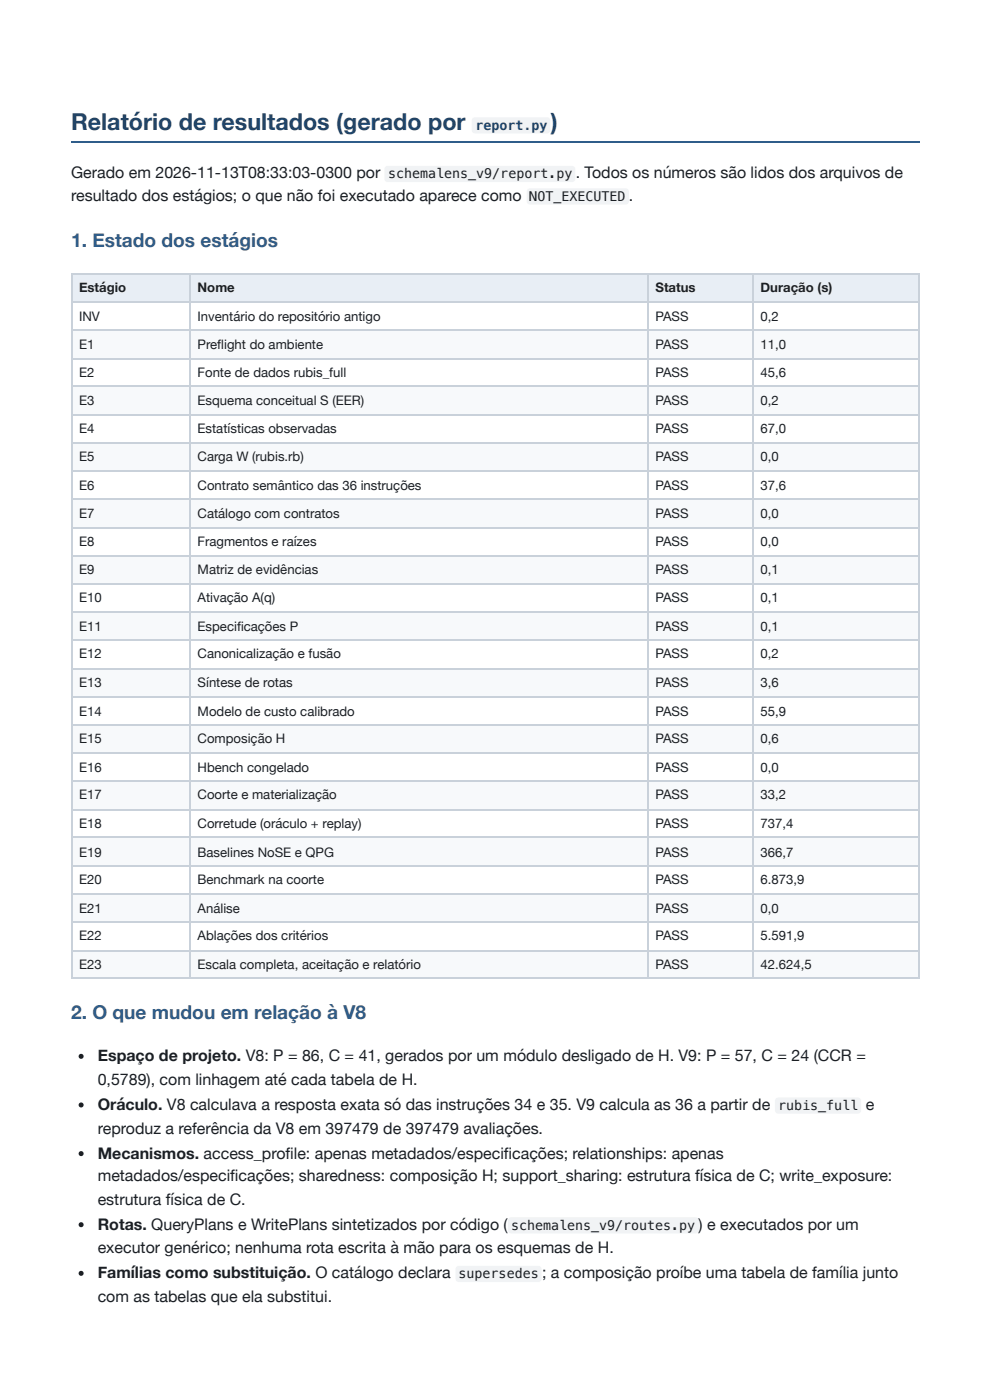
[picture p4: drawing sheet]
<svg xmlns="http://www.w3.org/2000/svg" width="210mm" height="297mm" viewBox="0 0 210 297" stroke-linecap="round" stroke-linejoin="round" font-family="sans-serif">
<defs><g id="words">
<g font-size="4.9" fill="#1f4468">
<text x="15.1" y="27.5">Relatório de resultados (gerado por</text>
<text x="116.8" y="27.5">)</text>
</g>
<g font-size="4.1" fill="#2f5d8a">
<text x="15.1" y="52.4">1. Estado dos estágios</text>
<text x="15.1" y="216.2">2. O que mudou em relação à V8</text>
</g>
<g font-size="3.4" fill="#1b1f24">
<text x="15.1" y="37.8">Gerado em 2026-11-13T08:33:03-0300 por</text>
<text x="122.1" y="37.8">. Todos os números são lidos dos arquivos de</text>
<text x="15.1" y="42.6">resultado dos estágios; o que não foi executado aparece como</text>
<text x="133.3" y="42.6">.</text>
<text x="20.7" y="225.2">Espaço de projeto. V8: P = 86, C = 41, gerados por um módulo desligado de H. V9: P = 57, C = 24 (CCR =</text>
<text x="20.7" y="230.2">0,5789), com linhagem até cada tabela de H.</text>
<text x="20.7" y="235.5">Oráculo. V8 calculava a resposta exata só das instruções 34 e 35. V9 calcula as 36 a partir de</text>
<text x="183.6" y="235.5">e</text>
<text x="20.7" y="240.5">reproduz a referência da V8 em 397479 de 397479 avaliações.</text>
<text x="20.7" y="245.8">Mecanismos. access_profi le: apenas metadados/especifi cações; relationships: apenas</text>
<text x="20.7" y="250.6">metadados/especifi cações; sharedness: composição H; support_sharing: estrutura física de C; write_exposure:</text>
<text x="20.7" y="255.6">estrutura física de C.</text>
<text x="20.7" y="260.9">Rotas. QueryPlans e WritePlans sintetizados por código (</text>
<text x="148.1" y="260.9">)</text>
<text x="149.9" y="260.9">e executados por um</text>
<text x="20.7" y="265.9">executor genérico; nenhuma rota escrita à mão para os esquemas de H.</text>
<text x="20.7" y="271.2">Famílias como substituição. O catálogo declara</text>
<text x="114.9" y="271.2">; a composição proíbe uma tabela de família junto</text>
<text x="20.7" y="276.2">com as tabelas que ela substitui.</text>
</g>
<text font-size="2.8" fill="#1f4468" x="100.8" y="27.5">report.py</text>
<g font-size="2.8" fill="#1b1f24">
<text x="82.3" y="37.8">schemalens_v9/report.py</text>
<text x="112.3" y="42.6">NOT_EXECUTED</text>
<text x="16.8" y="61.9">Estágio</text>
<text x="41.9" y="61.9">Nome</text>
<text x="139" y="61.9">Status</text>
<text x="161.3" y="61.9">Duração (s)</text>
<text x="16.8" y="68">INV</text>
<text x="41.9" y="68">Inventário do repositório antigo</text>
<text x="139" y="68">PASS</text>
<text x="161.3" y="68">0,2</text>
<text x="16.8" y="74.1">E1</text>
<text x="41.9" y="74.1">Prefl ight do ambiente</text>
<text x="139" y="74.1">PASS</text>
<text x="161.3" y="74.1">11,0</text>
<text x="16.8" y="79.9">E2</text>
<text x="41.9" y="79.9">Fonte de dados rubis_full</text>
<text x="139" y="79.9">PASS</text>
<text x="161.3" y="79.9">45,6</text>
<text x="16.8" y="86">E3</text>
<text x="41.9" y="86">Esquema conceitual S (EER)</text>
<text x="139" y="86">PASS</text>
<text x="161.3" y="86">0,2</text>
<text x="16.8" y="91.8">E4</text>
<text x="41.9" y="91.8">Estatísticas observadas</text>
<text x="139" y="91.8">PASS</text>
<text x="161.3" y="91.8">67,0</text>
<text x="16.8" y="97.9">E5</text>
<text x="41.9" y="97.9">Carga W (rubis.rb)</text>
<text x="139" y="97.9">PASS</text>
<text x="161.3" y="97.9">0,0</text>
<text x="16.8" y="104">E6</text>
<text x="41.9" y="104">Contrato semântico das 36 instruções</text>
<text x="139" y="104">PASS</text>
<text x="161.3" y="104">37,6</text>
<text x="16.8" y="109.8">E7</text>
<text x="41.9" y="109.8">Catálogo com contratos</text>
<text x="139" y="109.8">PASS</text>
<text x="161.3" y="109.8">0,0</text>
<text x="16.8" y="115.9">E8</text>
<text x="41.9" y="115.9">Fragmentos e raízes</text>
<text x="139" y="115.9">PASS</text>
<text x="161.3" y="115.9">0,0</text>
<text x="16.8" y="121.7">E9</text>
<text x="41.9" y="121.7">Matriz de evidências</text>
<text x="139" y="121.7">PASS</text>
<text x="161.3" y="121.7">0,1</text>
<text x="16.8" y="127.8">E10</text>
<text x="41.9" y="127.8">Ativação A(q)</text>
<text x="139" y="127.8">PASS</text>
<text x="161.3" y="127.8">0,1</text>
<text x="16.8" y="133.9">E11</text>
<text x="41.9" y="133.9">Especifi cações P</text>
<text x="139" y="133.9">PASS</text>
<text x="161.3" y="133.9">0,1</text>
<text x="16.8" y="139.7">E12</text>
<text x="41.9" y="139.7">Canonicalização e fusão</text>
<text x="139" y="139.7">PASS</text>
<text x="161.3" y="139.7">0,2</text>
<text x="16.8" y="145.8">E13</text>
<text x="41.9" y="145.8">Síntese de rotas</text>
<text x="139" y="145.8">PASS</text>
<text x="161.3" y="145.8">3,6</text>
<text x="16.8" y="151.9">E14</text>
<text x="41.9" y="151.9">Modelo de custo calibrado</text>
<text x="139" y="151.9">PASS</text>
<text x="161.3" y="151.9">55,9</text>
<text x="16.8" y="157.7">E15</text>
<text x="41.9" y="157.7">Composição H</text>
<text x="139" y="157.7">PASS</text>
<text x="161.3" y="157.7">0,6</text>
<text x="16.8" y="163.8">E16</text>
<text x="41.9" y="163.8">Hbench congelado</text>
<text x="139" y="163.8">PASS</text>
<text x="161.3" y="163.8">0,0</text>
<text x="16.8" y="169.6">E17</text>
<text x="41.9" y="169.6">Coorte e materialização</text>
<text x="139" y="169.6">PASS</text>
<text x="161.3" y="169.6">33,2</text>
<text x="16.8" y="175.7">E18</text>
<text x="41.9" y="175.7">Corretude (oráculo + replay)</text>
<text x="139" y="175.7">PASS</text>
<text x="161.3" y="175.7">737,4</text>
<text x="16.8" y="181.8">E19</text>
<text x="41.9" y="181.8">Baselines NoSE e QPG</text>
<text x="139" y="181.8">PASS</text>
<text x="161.3" y="181.8">366,7</text>
<text x="16.8" y="187.6">E20</text>
<text x="41.9" y="187.6">Benchmark na coorte</text>
<text x="139" y="187.6">PASS</text>
<text x="161.3" y="187.6">6.873,9</text>
<text x="16.8" y="193.7">E21</text>
<text x="41.9" y="193.7">Análise</text>
<text x="139" y="193.7">PASS</text>
<text x="161.3" y="193.7">0,0</text>
<text x="16.8" y="199.5">E22</text>
<text x="41.9" y="199.5">Ablações dos critérios</text>
<text x="139" y="199.5">PASS</text>
<text x="161.3" y="199.5">5.591,9</text>
<text x="16.8" y="205.6">E23</text>
<text x="41.9" y="205.6">Escala completa, aceitação e relatório</text>
<text x="139" y="205.6">PASS</text>
<text x="161.3" y="205.6">42.624,5</text>
<text x="165" y="235.5">rubis_full</text>
<text x="108.4" y="260.9">schemalens_v9/routes.py</text>
<text x="97.2" y="271.2">supersedes</text>
</g>
</g></defs>
<path d="M15.1 30h179.9" fill="none" stroke="#2f5d8a" stroke-width=".26"/>
<g fill="#e8eef5">
<path d="M15.3 58.2h25.2v5.8h-25.2z"/>
<path d="M40.5 58.2h96.8v5.8h-96.8z"/>
<path d="M137.3 58.2h22.5v5.8h-22.5z"/>
<path d="M159.8 58.2h35.2v5.8h-35.2z"/>
</g>
<g fill="#f7f9fb">
<path d="M15.3 70.1h25.2v5.8h-25.2z"/>
<path d="M40.5 70.1h96.8v5.8h-96.8z"/>
<path d="M137.3 70.1h22.5v5.8h-22.5z"/>
<path d="M159.8 70.1h35.2v5.8h-35.2z"/>
<path d="M15.3 82h25.2v6.1h-25.2z"/>
<path d="M40.5 82h96.8v6.1h-96.8z"/>
<path d="M137.3 82h22.5v6.1h-22.5z"/>
<path d="M159.8 82h35.2v6.1h-35.2z"/>
<path d="M15.3 93.9h25.2v6.1h-25.2z"/>
<path d="M40.5 93.9h96.8v6.1h-96.8z"/>
<path d="M137.3 93.9h22.5v6.1h-22.5z"/>
<path d="M159.8 93.9h35.2v6.1h-35.2z"/>
<path d="M15.3 105.8h25.2v6.1h-25.2z"/>
<path d="M40.5 105.8h96.8v6.1h-96.8z"/>
<path d="M137.3 105.8h22.5v6.1h-22.5z"/>
<path d="M159.8 105.8h35.2v6.1h-35.2z"/>
<path d="M15.3 118h25.2v5.8h-25.2z"/>
<path d="M40.5 118h96.8v5.8h-96.8z"/>
<path d="M137.3 118h22.5v5.8h-22.5z"/>
<path d="M159.8 118h35.2v5.8h-35.2z"/>
<path d="M15.3 129.9h25.2v5.8h-25.2z"/>
<path d="M40.5 129.9h96.8v5.8h-96.8z"/>
<path d="M137.3 129.9h22.5v5.8h-22.5z"/>
<path d="M159.8 129.9h35.2v5.8h-35.2z"/>
<path d="M15.3 141.8h25.2v6.1h-25.2z"/>
<path d="M40.5 141.8h96.8v6.1h-96.8z"/>
<path d="M137.3 141.8h22.5v6.1h-22.5z"/>
<path d="M159.8 141.8h35.2v6.1h-35.2z"/>
<path d="M15.3 153.7h25.2v6.1h-25.2z"/>
<path d="M40.5 153.7h96.8v6.1h-96.8z"/>
<path d="M137.3 153.7h22.5v6.1h-22.5z"/>
<path d="M159.8 153.7h35.2v6.1h-35.2z"/>
<path d="M15.3 165.9h25.2v5.8h-25.2z"/>
<path d="M40.5 165.9h96.8v5.8h-96.8z"/>
<path d="M137.3 165.9h22.5v5.8h-22.5z"/>
<path d="M159.8 165.9h35.2v5.8h-35.2z"/>
<path d="M15.3 177.8h25.2v5.8h-25.2z"/>
<path d="M40.5 177.8h96.8v5.8h-96.8z"/>
<path d="M137.3 177.8h22.5v5.8h-22.5z"/>
<path d="M159.8 177.8h35.2v5.8h-35.2z"/>
<path d="M15.3 189.7h25.2v6.1h-25.2z"/>
<path d="M40.5 189.7h96.8v6.1h-96.8z"/>
<path d="M137.3 189.7h22.5v6.1h-22.5z"/>
<path d="M159.8 189.7h35.2v6.1h-35.2z"/>
<path d="M15.3 201.6h25.2v6.1h-25.2z"/>
<path d="M40.5 201.6h96.8v6.1h-96.8z"/>
<path d="M137.3 201.6h22.5v6.1h-22.5z"/>
<path d="M159.8 201.6h35.2v6.1h-35.2z"/>
</g>
<g fill="none" stroke="#c9d1da" stroke-width=".26">
<path d="M15.1 58.1h179.9M15.2 57.9v149.8M40.3 57.9v149.8M137.5 57.9v149.8M159.7 57.9v149.8M194.9 57.9v149.8M15.1 64.2h179.9M15.1 70h179.9M15.1 76.1h179.9M15.1 81.9h179.9M15.1 88h179.9M15.1 94.1h179.9"/>
<path d="M15.1 99.9h179.9M15.1 106h179.9M15.1 112.1h179.9M15.1 117.9h179.9M15.1 124h179.9M15.1 129.8h179.9M15.1 135.9h179.9M15.1 141.9h179.9M15.1 147.8h179.9M15.1 153.9h179.9M15.1 159.7h179.9M15.1 165.8h179.9"/>
<path d="M15.1 171.8h179.9M15.1 177.7h179.9M15.1 183.8h179.9M15.1 189.6h179.9M15.1 195.7h179.9M15.1 201.7h179.9M15.1 207.6h179.9"/>
</g>
<g fill="#f1f3f5">
<path d="M100.2 25.1l.5-.2h15.3a.71 .71 0 0 1 .7 .7v2a.71 .71 0 0 1-.7 .7h-15.3a.71 .71 0 0 1-.7-.7v-2z"/>
<path d="M81.7 35.4l.5-.2h39.1a.71 .71 0 0 1 .7 .7v2a.71 .71 0 0 1-.7 .7h-39.1a.71 .71 0 0 1-.7-.7v-2z"/>
<path d="M111.9 40.2l.5-.2h20.2a.71 .71 0 0 1 .7 .7v2a.71 .71 0 0 1-.7 .7h-20.2a.71 .71 0 0 1-.7-.7v-2z"/>
</g>
<g fill="#1b1f24">
<circle cx="17.2" cy="224.1" r=".53"/>
<circle cx="17.2" cy="234.4" r=".53"/>
</g>
<path d="M164.5 233l.5-.2h16.9a.71 .71 0 0 1 .7 .7v2.1a.71 .71 0 0 1-.7 .7h-16.9a.71 .71 0 0 1-.7-.7v-2.1z" fill="#f1f3f5"/>
<g fill="#1b1f24">
<circle cx="17.2" cy="244.7" r=".53"/>
<circle cx="17.2" cy="259.8" r=".53"/>
</g>
<path d="M107.9 258.4l.5-.2h39.1a.71 .71 0 0 1 .7 .7v2.1a.71 .71 0 0 1-.7 .7h-39.1a.71 .71 0 0 1-.7-.7v-2.1z" fill="#f1f3f5"/>
<circle cx="17.2" cy="270.1" r=".53" fill="#1b1f24"/>
<path d="M96.8 268.8l.5-.2h16.8a.71 .71 0 0 1 .7 .7v2a.71 .71 0 0 1-.7 .7h-16.8a.71 .71 0 0 1-.7-.7v-2z" fill="#f1f3f5"/>
<use href="#words"/>
</svg>
